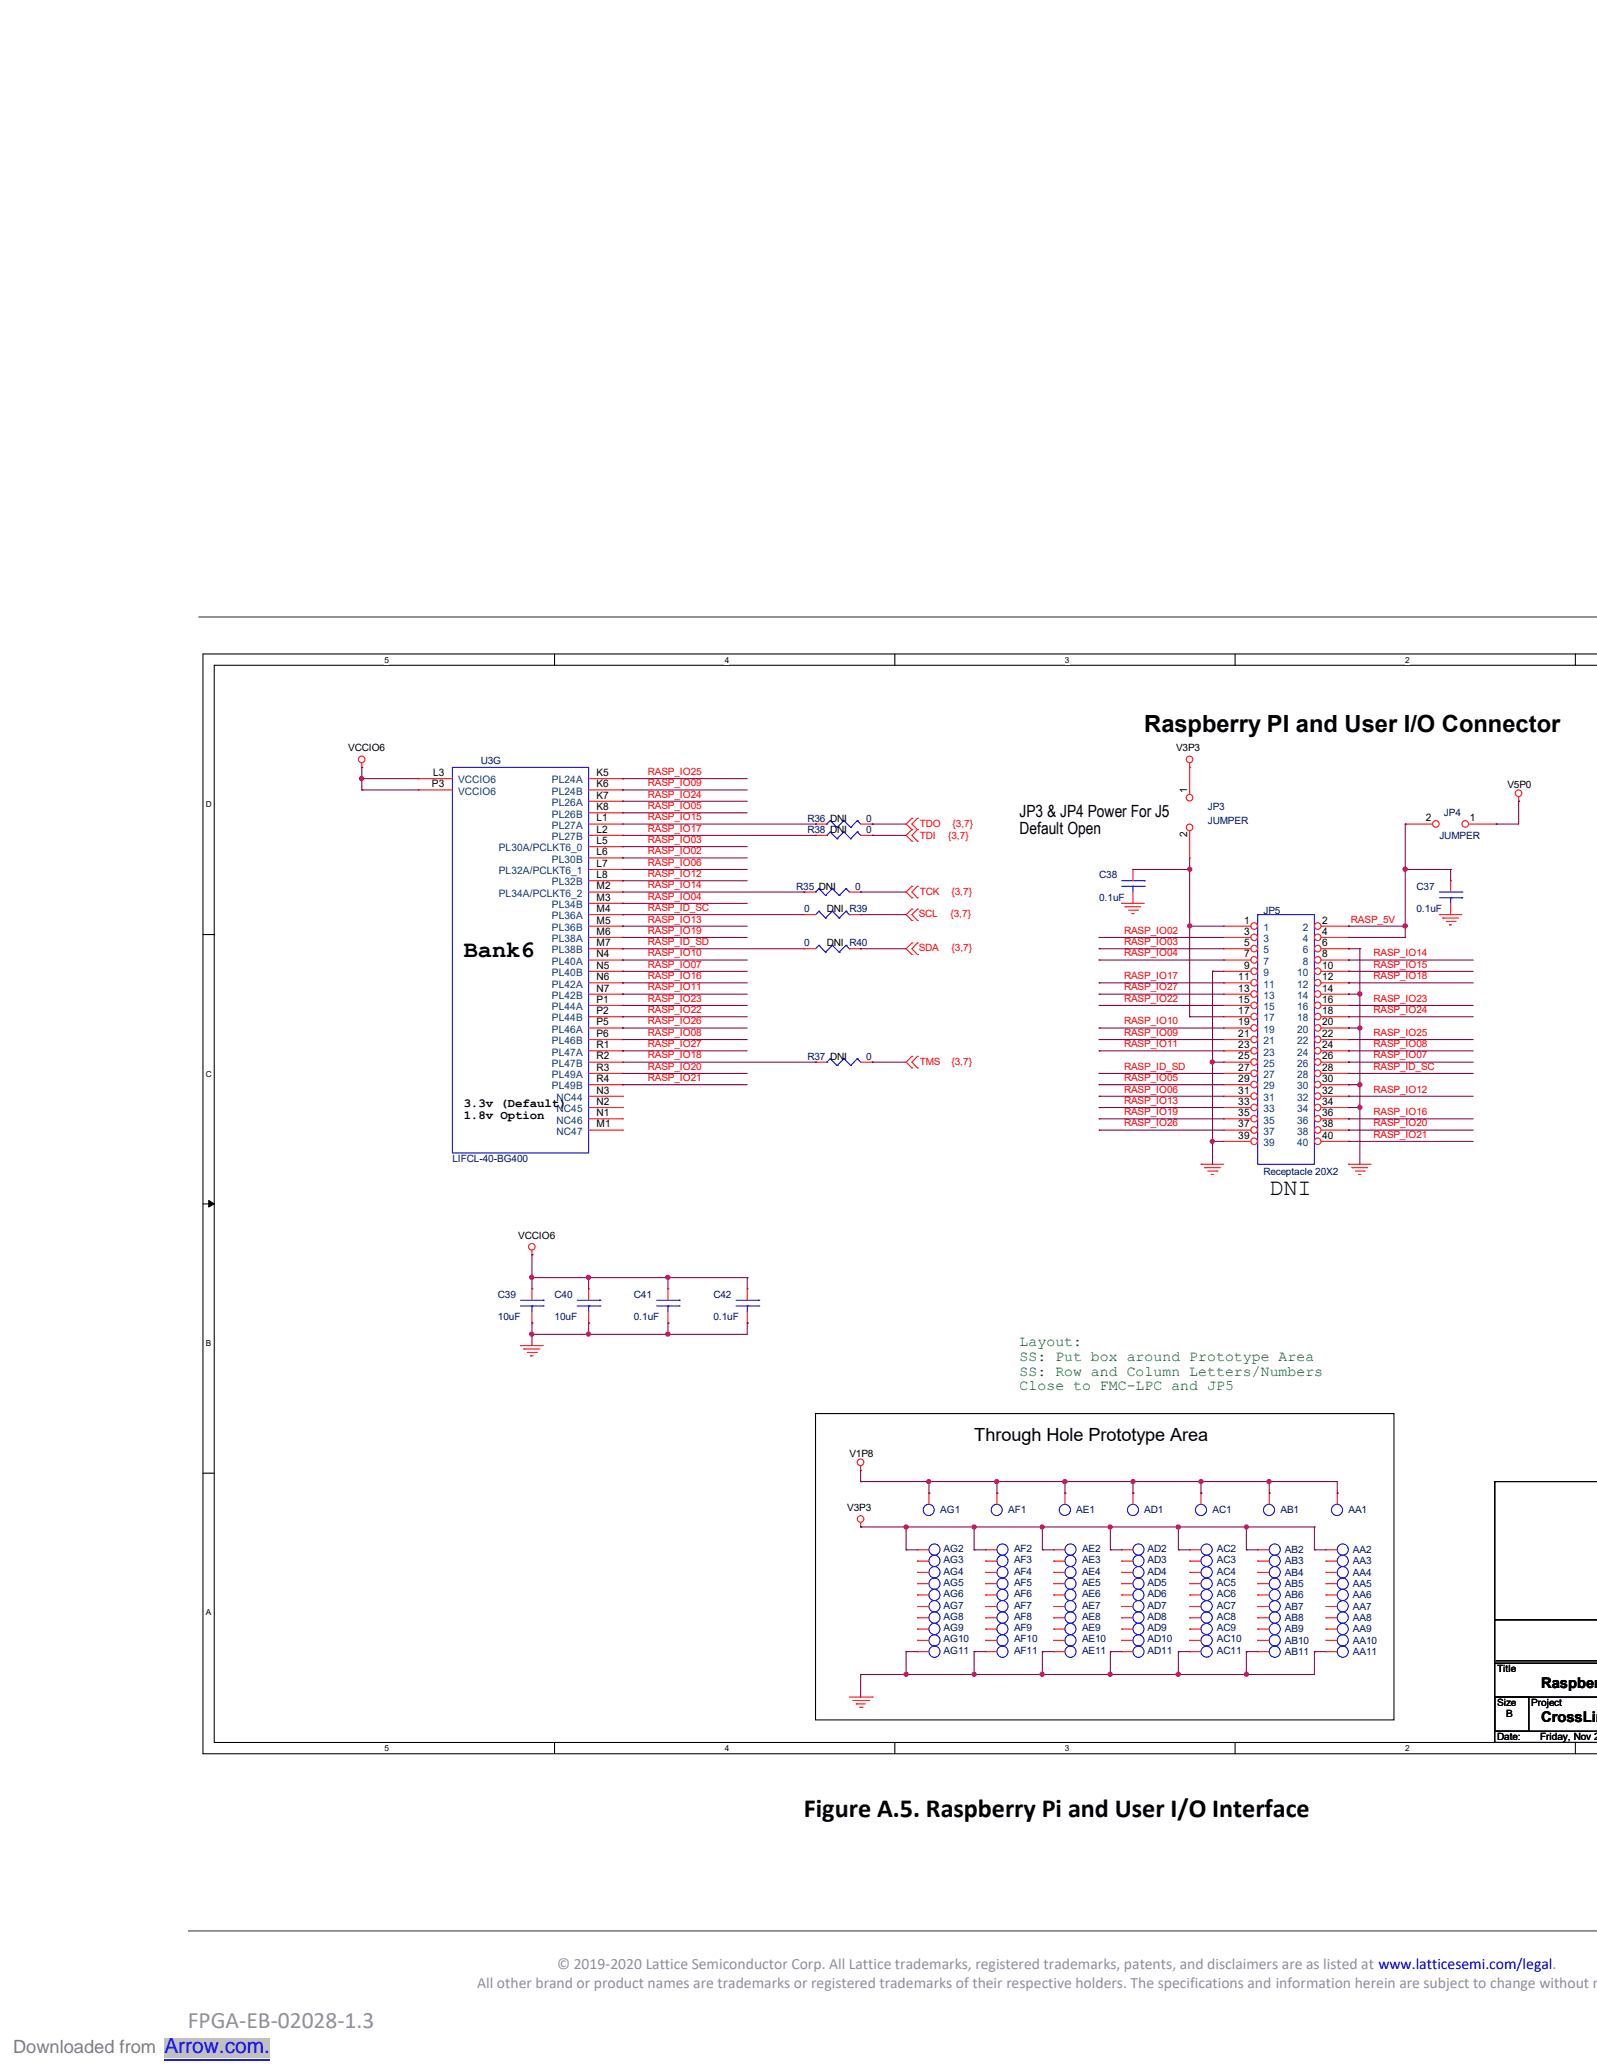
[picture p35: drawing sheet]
<svg xmlns="http://www.w3.org/2000/svg" width="216mm" height="279mm" viewBox="0 0 216 279" stroke-linecap="round" stroke-linejoin="round" font-family="sans-serif">
<defs><g id="words">
<text font-size="3.5" x="108.7" y="245.7">Figure A.5. Raspberry Pi and User I/O Interface</text>
<g font-size="3.2">
<text x="154.7" y="99.1">Raspberry PI and User I/O Connector</text>
<text x="62.7" y="129.5">Bank6</text>
<text x="171.6" y="161.6">DNI</text>
</g>
<text font-size="3.2" fill="#919195" x="25.4" y="274.2">FPGA-EB-02028-1.3</text>
<text font-size="2.8" fill="#00f" x="22.2" y="277.6">Arrow.com.</text>
<text font-size="2.5" x="131.7" y="194.9">Through Hole Prototype Area</text>
<text font-size="2.5" fill="#808080" x="1.8" y="277.6">Downloaded from</text>
<g font-size="2.3">
<text x="137.8" y="110.5">JP3 &amp; JP4 Power For J5</text>
<text x="137.8" y="112.8">Default Open</text>
</g>
<g font-size="2.1" fill="#919195">
<text x="64.5" y="268.9">All other brand or product names are trademarks or registered trademarks of their respective holders. The specifications and information herein are subject to change without no</text>
<text x="75.3" y="266.3">© 2019-2020 Lattice Semiconductor Corp. All Lattice trademarks, registered trademarks, patents, and disclaimers are as listed at www.latticesemi.com/legal.</text>
</g>
<g font-size="2" fill="#008000">
<text x="137.8" y="182.1">Layout:</text>
<text x="137.8" y="184">SS: Put box around Prototype Area</text>
<text x="137.8" y="186">SS: Row and Column Letters/Numbers</text>
<text x="137.8" y="188">Close to FMC-LPC and JP5</text>
</g>
<g font-size="2">
<text x="208.4" y="228.3">Raspberr</text>
<text x="208.4" y="232.9">CrossLin</text>
</g>
<g font-size="1.7">
<text x="62.7" y="149.6">3.3v (Default)</text>
<text x="62.7" y="151.3">1.8v Option</text>
</g>
<g font-size="1.4">
<text x="47.1" y="101.6">VCCIO6</text>
<text x="159" y="101.6">V3P3</text>
<text x="58.4" y="106.5">P3</text>
<text x="58.5" y="104.9">L3</text>
<text x="80.6" y="104.9">K5</text>
<text x="80.6" y="106.5">K6</text>
<text x="80.6" y="108">K7</text>
<text x="160.5" y="107.3" transform="rotate(-90 160.5 107.3)">1</text>
<text x="203.8" y="106.5">V5P0</text>
<text x="80.6" y="109.6">K8</text>
<text x="80.6" y="111.1">L1</text>
<text x="80.6" y="112.6">L2</text>
<text x="160.5" y="113.3" transform="rotate(-90 160.5 113.3)">2</text>
<text x="192.7" y="111.1">2</text>
<text x="198.7" y="111.1">1</text>
<text x="80.6" y="114.1">L5</text>
<text x="80.6" y="117.2">L7</text>
<text x="80.6" y="115.7">L6</text>
<text x="80.6" y="118.8">L8</text>
<text x="80.6" y="120.3">M2</text>
<text x="80.6" y="121.8">M3</text>
<text x="80.6" y="123.3">M4</text>
<text x="80.6" y="124.9">M5</text>
<text x="111.8" y="123.4">DNI R39</text>
<text x="168.2" y="124.9">1</text>
<text x="178.8" y="124.9">2</text>
<text x="80.6" y="126.4">M6</text>
<text x="80.6" y="127.9">M7</text>
<text x="80.6" y="129.5">N4</text>
<text x="80.6" y="131">N5</text>
<text x="111.8" y="128">DNI R40</text>
<text x="168.2" y="126.4">3</text>
<text x="168.2" y="127.9">5</text>
<text x="168.2" y="129.5">7</text>
<text x="168.2" y="131">9</text>
<text x="178.8" y="131">10</text>
<text x="178.8" y="126.4">4</text>
<text x="178.8" y="127.9">6</text>
<text x="178.8" y="129.5">8</text>
<text x="80.6" y="132.6">N6</text>
<text x="80.6" y="134.1">N7</text>
<text x="80.6" y="135.6">P1</text>
<text x="80.6" y="137.1">P2</text>
<text x="167.4" y="132.6">11</text>
<text x="167.4" y="134.1">13</text>
<text x="167.4" y="135.6">15</text>
<text x="167.4" y="137.1">17</text>
<text x="178.8" y="132.6">12</text>
<text x="178.8" y="134.1">14</text>
<text x="178.8" y="135.6">16</text>
<text x="178.8" y="137.1">18</text>
<text x="80.6" y="138.7">P5</text>
<text x="80.6" y="140.2">P6</text>
<text x="80.6" y="141.8">R1</text>
<text x="80.6" y="143.3">R2</text>
<text x="167.4" y="138.7">19</text>
<text x="167.4" y="140.2">21</text>
<text x="167.4" y="141.8">23</text>
<text x="167.4" y="143.3">25</text>
<text x="178.8" y="138.7">20</text>
<text x="178.8" y="140.2">22</text>
<text x="178.8" y="141.8">24</text>
<text x="178.8" y="143.3">26</text>
<text x="80.6" y="144.8">R3</text>
<text x="80.6" y="146.3">R4</text>
<text x="80.6" y="147.9">N3</text>
<text x="80.6" y="149.4">N2</text>
<text x="167.4" y="144.8">27</text>
<text x="167.4" y="146.3">29</text>
<text x="167.4" y="147.9">31</text>
<text x="167.4" y="149.4">33</text>
<text x="178.8" y="144.8">28</text>
<text x="178.8" y="146.3">30</text>
<text x="178.8" y="147.9">32</text>
<text x="178.8" y="149.4">34</text>
<text x="80.6" y="151">N1</text>
<text x="80.6" y="152.5">M1</text>
<text x="167.4" y="151">35</text>
<text x="167.4" y="152.5">37</text>
<text x="167.4" y="154">39</text>
<text x="178.8" y="151">36</text>
<text x="178.8" y="152.5">38</text>
<text x="178.8" y="154">40</text>
<text x="70.1" y="167.5">VCCIO6</text>
<text x="114.8" y="197">V1P8</text>
<text x="114.5" y="204.3">V3P3</text>
<text x="202.4" y="226.1">Title</text>
<text x="202.4" y="230.7">Size</text>
<text x="203.6" y="232.2">B</text>
<text x="207" y="230.7">Project</text>
<text x="202.4" y="235.3">Date:</text>
<text x="208.2" y="235.3">Friday, Nov 22</text>
</g>
<g font-size="1.4" fill="#004080">
<text x="61.9" y="105.9">VCCIO6</text>
<text x="61.9" y="107.5">VCCIO6</text>
<text x="74.6" y="105.9">PL24A</text>
<text x="74.6" y="107.5">PL24B</text>
<text x="74.6" y="109">PL26A</text>
<text x="74.6" y="110.6">PL26B</text>
<text x="74.6" y="112.1">PL27A</text>
<text x="74.6" y="113.6">PL27B</text>
<text x="67.4" y="115.1">PL30A/PCLKT6_0</text>
<text x="67.4" y="118.2">PL32A/PCLKT6_1</text>
<text x="74.6" y="116.7">PL30B</text>
<text x="74.6" y="119.8">PL32B</text>
<text x="67.4" y="121.3">PL34A/PCLKT6_2</text>
<text x="74.6" y="122.8">PL34B</text>
<text x="74.6" y="124.3">PL36A</text>
<text x="74.6" y="125.9">PL36B</text>
<text x="170.8" y="125.9">1</text>
<text x="176.1" y="125.9">2</text>
<text x="74.6" y="127.4">PL38A</text>
<text x="74.6" y="128.9">PL38B</text>
<text x="74.6" y="130.5">PL40A</text>
<text x="74.6" y="132">PL40B</text>
<text x="170.8" y="127.4">3</text>
<text x="170.8" y="128.9">5</text>
<text x="170.8" y="130.5">7</text>
<text x="170.8" y="132">9</text>
<text x="175.4" y="132">10</text>
<text x="176.1" y="127.4">4</text>
<text x="176.1" y="128.9">6</text>
<text x="176.1" y="130.5">8</text>
<text x="74.6" y="133.6">PL42A</text>
<text x="74.6" y="135.1">PL42B</text>
<text x="74.6" y="136.6">PL44A</text>
<text x="170.8" y="133.6">11</text>
<text x="170.8" y="135.1">13</text>
<text x="170.8" y="136.6">15</text>
<text x="175.4" y="133.6">12</text>
<text x="175.4" y="135.1">14</text>
<text x="175.4" y="136.6">16</text>
<text x="74.6" y="138.1">PL44B</text>
<text x="74.6" y="139.7">PL46A</text>
<text x="74.6" y="141.2">PL46B</text>
<text x="74.6" y="142.8">PL47A</text>
<text x="170.8" y="138.1">17</text>
<text x="170.8" y="139.7">19</text>
<text x="170.8" y="141.2">21</text>
<text x="170.8" y="142.8">23</text>
<text x="175.4" y="138.1">18</text>
<text x="175.4" y="139.7">20</text>
<text x="175.4" y="141.2">22</text>
<text x="175.4" y="142.8">24</text>
<text x="74.6" y="144.3">PL47B</text>
<text x="74.6" y="145.8">PL49A</text>
<text x="74.6" y="147.3">PL49B</text>
<text x="75.3" y="148.9">NC44</text>
<text x="170.8" y="144.3">25</text>
<text x="170.8" y="145.8">27</text>
<text x="170.8" y="147.3">29</text>
<text x="170.8" y="148.9">31</text>
<text x="175.4" y="144.3">26</text>
<text x="175.4" y="145.8">28</text>
<text x="175.4" y="147.3">30</text>
<text x="175.4" y="148.9">32</text>
<text x="75.3" y="150.4">NC45</text>
<text x="75.3" y="151.9">NC46</text>
<text x="75.3" y="153.5">NC47</text>
<text x="170.8" y="150.4">33</text>
<text x="170.8" y="151.9">35</text>
<text x="170.8" y="153.5">37</text>
<text x="170.8" y="155">39</text>
<text x="175.4" y="150.4">34</text>
<text x="175.4" y="151.9">36</text>
<text x="175.4" y="153.5">38</text>
<text x="175.4" y="155">40</text>
</g>
<g font-size="1.4" fill="#000080">
<text x="65" y="103.4">U3G</text>
<text x="109.2" y="111.1">R36 DNI</text>
<text x="109.2" y="112.7">R38 DNI</text>
<text x="117.1" y="111.1">0</text>
<text x="117.1" y="112.7">0</text>
<text x="163.3" y="109.6">JP3</text>
<text x="163.3" y="111.4">JUMPER</text>
<text x="194.6" y="113.4">JUMPER</text>
<text x="195.2" y="110.3">JP4</text>
<text x="148.6" y="118.8">C38</text>
<text x="107.6" y="120.3">R35 DNI</text>
<text x="108.7" y="123.4">0</text>
<text x="115.6" y="120.3">0</text>
<text x="148.6" y="121.9">0.1uF</text>
<text x="170.8" y="123.6">JP5</text>
<text x="191.5" y="120.3">C37</text>
<text x="191.5" y="123.4">0.1uF</text>
<text x="108.7" y="128">0</text>
<text x="109.2" y="143.3">R37 DNI</text>
<text x="117.1" y="143.3">0</text>
<text x="61.2" y="157.1">LIFCL-40-BG400</text>
<text x="170.8" y="158.9">Receptacle 20X2</text>
<text x="67.3" y="175.5">C39</text>
<text x="67.3" y="178.6">10uF</text>
<text x="75" y="175.5">C40</text>
<text x="75" y="178.6">10uF</text>
<text x="85.7" y="175.5">C41</text>
<text x="85.7" y="178.6">0.1uF</text>
<text x="96.4" y="175.5">C42</text>
<text x="96.4" y="178.6">0.1uF</text>
<text x="127.1" y="204.7">AG1</text>
<text x="127.6" y="209.9">AG2</text>
<text x="136.3" y="204.7">AF1</text>
<text x="137.1" y="209.9">AF2</text>
<text x="145.5" y="204.7">AE1</text>
<text x="146.3" y="209.9">AE2</text>
<text x="154.7" y="204.7">AD1</text>
<text x="155.2" y="209.9">AD2</text>
<text x="163.9" y="204.7">AC1</text>
<text x="164.5" y="209.9">AC2</text>
<text x="173.1" y="204.7">AB1</text>
<text x="182.3" y="204.7">AA1</text>
<text x="127.6" y="214.5">AG5</text>
<text x="127.6" y="216">AG6</text>
<text x="127.6" y="211.4">AG3</text>
<text x="127.6" y="212.9">AG4</text>
<text x="137.1" y="211.4">AF3</text>
<text x="137.1" y="212.9">AF4</text>
<text x="137.1" y="214.5">AF5</text>
<text x="137.1" y="216">AF6</text>
<text x="146.3" y="212.9">AE4</text>
<text x="146.3" y="211.4">AE3</text>
<text x="146.3" y="214.5">AE5</text>
<text x="146.3" y="216">AE6</text>
<text x="155.2" y="214.5">AD5</text>
<text x="155.2" y="212.9">AD4</text>
<text x="155.2" y="216">AD6</text>
<text x="155.2" y="211.4">AD3</text>
<text x="164.5" y="216">AC6</text>
<text x="164.5" y="211.4">AC3</text>
<text x="164.5" y="214.5">AC5</text>
<text x="164.5" y="212.9">AC4</text>
<text x="173.7" y="213.1">AB4</text>
<text x="173.7" y="214.6">AB5</text>
<text x="173.7" y="211.5">AB3</text>
<text x="173.7" y="210">AB2</text>
<text x="182.9" y="213.1">AA4</text>
<text x="182.9" y="210">AA2</text>
<text x="182.9" y="211.5">AA3</text>
<text x="182.9" y="214.6">AA5</text>
<text x="127.6" y="219.1">AG8</text>
<text x="127.6" y="220.6">AG9</text>
<text x="127.6" y="217.5">AG7</text>
<text x="137.1" y="220.6">AF9</text>
<text x="137.1" y="219.1">AF8</text>
<text x="137.1" y="217.5">AF7</text>
<text x="146.3" y="220.6">AE9</text>
<text x="146.3" y="219.1">AE8</text>
<text x="146.3" y="217.5">AE7</text>
<text x="155.2" y="217.5">AD7</text>
<text x="155.2" y="220.6">AD9</text>
<text x="155.2" y="219.1">AD8</text>
<text x="164.5" y="217.5">AC7</text>
<text x="164.5" y="219.1">AC8</text>
<text x="164.5" y="220.6">AC9</text>
<text x="173.7" y="217.7">AB7</text>
<text x="173.7" y="220.7">AB9</text>
<text x="173.7" y="216.2">AB6</text>
<text x="173.7" y="219.2">AB8</text>
<text x="182.9" y="217.7">AA7</text>
<text x="182.9" y="220.7">AA9</text>
<text x="182.9" y="216.2">AA6</text>
<text x="182.9" y="219.2">AA8</text>
<text x="127.6" y="222.1">AG10</text>
<text x="127.6" y="223.7">AG11</text>
<text x="137.1" y="222.1">AF10</text>
<text x="137.1" y="223.7">AF11</text>
<text x="146.3" y="222.1">AE10</text>
<text x="146.3" y="223.7">AE11</text>
<text x="155.2" y="223.7">AD11</text>
<text x="155.2" y="222.1">AD10</text>
<text x="164.5" y="222.1">AC10</text>
<text x="164.5" y="223.7">AC11</text>
<text x="173.7" y="223.8">AB11</text>
<text x="173.7" y="222.3">AB10</text>
<text x="182.9" y="223.8">AA11</text>
<text x="182.9" y="222.3">AA10</text>
</g>
<g font-size="1.4" fill="#f00">
<text x="87.6" y="104.8">RASP_IO25</text>
<text x="87.6" y="106.3">RASP_IO09</text>
<text x="87.6" y="107.9">RASP_IO24</text>
<text x="87.6" y="109.4">RASP_IO05</text>
<text x="87.6" y="110.9">RASP_IO15</text>
<text x="87.6" y="112.5">RASP_IO17</text>
<text x="124.3" y="111.9">TDO</text>
<text x="124.3" y="113.4">TDI</text>
<text x="128.2" y="113.4">{3,7}</text>
<text x="128.8" y="111.9">{3,7}</text>
<text x="87.6" y="114">RASP_IO03</text>
<text x="87.6" y="115.5">RASP_IO02</text>
<text x="87.6" y="117.1">RASP_IO06</text>
<text x="87.6" y="118.6">RASP_IO12</text>
<text x="87.6" y="120.1">RASP_IO14</text>
<text x="87.6" y="121.7">RASP_IO04</text>
<text x="87.6" y="123.2">RASP_ID_SC</text>
<text x="87.6" y="124.8">RASP_IO13</text>
<text x="124.2" y="124">SCL</text>
<text x="124.3" y="121.1">TCK</text>
<text x="128.5" y="124">{3,7}</text>
<text x="128.6" y="121.1">{3,7}</text>
<text x="182.6" y="124.8">RASP_5V</text>
<text x="87.6" y="126.3">RASP_IO19</text>
<text x="87.6" y="130.9">RASP_IO07</text>
<text x="87.6" y="127.8">RASP_ID_SD</text>
<text x="87.6" y="129.3">RASP_IO10</text>
<text x="124.2" y="128.6">SDA</text>
<text x="128.6" y="128.6">{3,7}</text>
<text x="152" y="129.3">RASP_IO04</text>
<text x="152" y="127.8">RASP_IO03</text>
<text x="152" y="126.3">RASP_IO02</text>
<text x="185.7" y="129.3">RASP_IO14</text>
<text x="185.7" y="130.9">RASP_IO15</text>
<text x="87.6" y="132.4">RASP_IO16</text>
<text x="87.6" y="134">RASP_IO11</text>
<text x="87.6" y="135.5">RASP_IO23</text>
<text x="87.6" y="137">RASP_IO22</text>
<text x="152" y="135.5">RASP_IO22</text>
<text x="152" y="134">RASP_IO27</text>
<text x="152" y="132.4">RASP_IO17</text>
<text x="185.7" y="135.5">RASP_IO23</text>
<text x="185.7" y="137">RASP_IO24</text>
<text x="185.7" y="132.4">RASP_IO18</text>
<text x="87.6" y="138.5">RASP_IO26</text>
<text x="87.6" y="140.1">RASP_IO08</text>
<text x="87.6" y="141.6">RASP_IO27</text>
<text x="87.6" y="143.1">RASP_IO18</text>
<text x="152" y="140.1">RASP_IO09</text>
<text x="152" y="138.5">RASP_IO10</text>
<text x="152" y="141.6">RASP_IO11</text>
<text x="185.7" y="140.1">RASP_IO25</text>
<text x="185.7" y="143.1">RASP_IO07</text>
<text x="185.7" y="141.6">RASP_IO08</text>
<text x="87.6" y="144.7">RASP_IO20</text>
<text x="87.6" y="146.2">RASP_IO21</text>
<text x="124.3" y="144.1">TMS</text>
<text x="128.6" y="144.1">{3,7}</text>
<text x="152" y="149.3">RASP_IO13</text>
<text x="152" y="146.2">RASP_IO05</text>
<text x="152" y="147.8">RASP_IO06</text>
<text x="152" y="144.7">RASP_ID_SD</text>
<text x="185.7" y="144.7">RASP_ID_SC</text>
<text x="185.7" y="147.8">RASP_IO12</text>
<text x="152" y="152.3">RASP_IO26</text>
<text x="152" y="150.8">RASP_IO19</text>
<text x="185.7" y="153.9">RASP_IO21</text>
<text x="185.7" y="152.3">RASP_IO20</text>
<text x="185.7" y="150.8">RASP_IO16</text>
</g>
<g font-size="1.1">
<text x="52" y="89.6">5</text>
<text x="98" y="89.6">4</text>
<text x="144" y="89.6">3</text>
<text x="190" y="89.6">2</text>
<text x="27.8" y="109.2">D</text>
<text x="27.8" y="145.6">C</text>
<text x="27.8" y="182">B</text>
<text x="27.8" y="218.4">A</text>
<text x="52" y="236.8">5</text>
<text x="98" y="236.8">4</text>
<text x="144" y="236.8">3</text>
<text x="190" y="236.8">2</text>
</g>
</g></defs>
<path d="M26.8 83.4h189.1M25.4 261.1h190.5" fill="none" stroke="#919195" stroke-width=".26"/>
<path d="M215.9 88.4h-188.5v148.8h188.5M215.9 90h-186.9v145.6h186.9" fill="none" stroke="#000" stroke-width=".14"/>
<g fill="#fff">
<path d="M52 88.6h.6v1.3h-.6z"/>
<path d="M52 235.8h.6v1.3h-.6z"/>
</g>
<path d="M75 88.4v1.6M75 235.6v1.6" fill="none" stroke="#000" stroke-width=".14"/>
<g fill="#fff">
<path d="M98 88.6h.6v1.3h-.6z"/>
<path d="M98 235.8h.6v1.3h-.6z"/>
</g>
<path d="M121 88.4v1.6M121 235.6v1.6" fill="none" stroke="#000" stroke-width=".14"/>
<g fill="#fff">
<path d="M144 88.6h.6v1.3h-.6z"/>
<path d="M144 235.8h.6v1.3h-.6z"/>
</g>
<path d="M167 88.4v1.6M167 235.6v1.6" fill="none" stroke="#000" stroke-width=".14"/>
<g fill="#fff">
<path d="M190 88.6h.6v1.3h-.6z"/>
<path d="M190 235.8h.6v1.3h-.6z"/>
</g>
<path d="M213 88.4v1.6M213 235.6v1.6" fill="none" stroke="#000" stroke-width=".14"/>
<g fill="#fff">
<path d="M27.8 108.2h.8v1.2h-.8z"/>
<path d="M27.8 144.6h.8v1.2h-.8z"/>
</g>
<path d="M27.4 126.4h1.6" fill="none" stroke="#000" stroke-width=".14"/>
<path d="M27.8 181h.7v1.3h-.7z" fill="#fff"/>
<path d="M27.4 162.8h1.6" fill="none" stroke="#000" stroke-width=".14"/>
<path d="M28.2 162.3l.8 .5-.8 .4z" fill="#000" stroke="#000" stroke-width=".14"/>
<path d="M27.8 217.4h.7v1.3h-.7z" fill="#fff"/>
<path d="M27.4 199.2h1.6M110.3 191.2h78.2v41.4h-78.2zM202.1 219.1h13.8M215.9 200.4h-13.8v35.2h13.8M202.1 234.1h13.8M202.1 224.9h13.8M202.1 229.5h13.8M202.1 229.5h4.6v4.6h-4.6zM202.3 224.6h13.6" fill="none" stroke="#000" stroke-width=".14"/>
<g fill="none" stroke="#f00" stroke-width=".14">
<path d="M48.9 103.8h.1M48.9 103.2v.6M56.6 105.3h4.6M56.6 106.8h4.6M56.6 105.3h.1M56.6 106.8h.1M79.6 111.4h4.6M79.6 105.3h4.6M79.6 106.8h4.6M79.6 108.4h4.6M79.6 109.9h4.6M79.6 113h4.6"/>
<path d="M79.6 114.5h4.6M79.6 116h4.6M79.6 117.6h4.6M79.6 119.1h4.6M84.2 105.3h.1M84.2 106.8h.1M84.2 108.4h.1M84.2 109.9h.1M84.2 111.4h.1M84.2 113h.1M84.2 114.5h.1M84.2 116h.1"/>
<path d="M84.2 117.6h.1M84.2 119.1h.1M110.3 111.4h.1M110.3 113h.1M110.3 111.4h1.5M110.3 113h1.5M116.4 111.4h1.5M116.4 113h1.5M117.9 111.4h.1M117.9 113h.1M123.3 119.9h.1M123.3 110.7h.1"/>
<path d="M123.3 112.2h.1M123.3 113.8h.1M123.3 119.9l-.8 .7 .8 .8M123.3 110.7l-.8 .7 .8 .8M123.3 112.2l-.8 .8 .8 .8M124 119.9l-.7 .7 .7 .8M124 110.7l-.7 .7 .7 .8M124 112.2l-.7 .8 .7 .8M124 119.9h.1M124 112.2h.1M124 110.7h.1M124 113.8h.1"/>
<path d="M160.8 103.8h.1M160.8 103.2v.6M196.1 119.1h.1M196.1 119.1v1.5M205.3 108.4h.1M205.3 107.8v.6M79.6 123.7h4.6M79.6 122.2h4.6M79.6 120.6h4.6M79.6 125.3h4.6M79.6 126.8h4.6M79.6 128.3h4.6"/>
<path d="M79.6 129.8h4.6M79.6 131.4h4.6M79.6 132.9h4.6M79.6 134.4h4.6M79.6 136h4.6M79.6 137.5h4.6M79.6 139h4.6M84.2 120.6h.1M84.2 122.2h.1M84.2 123.7h.1M84.2 125.3h.1M84.2 126.8h.1"/>
<path d="M84.2 128.3h.1M84.2 129.8h.1M84.2 131.4h.1M84.2 132.9h.1M84.2 134.4h.1M84.2 136h.1M84.2 137.5h.1M84.2 139h.1M108.7 120.6h1.6M108.7 120.6h.1M114.8 120.6h1.6M116.4 120.6h.1"/>
<path d="M123.3 124.5h.1M123.3 122.9h.1M123.3 129.1h.1M123.3 127.5h.1M123.3 121.4h.1M123.3 122.9l-.8 .8 .8 .8M123.3 127.5l-.8 .8 .8 .8M124 122.9l-.7 .8 .7 .8M124 127.5l-.7 .8 .7 .8M124 122.9h.1M124 124.5h.1M124 127.5h.1"/>
<path d="M124 129.1h.1M124 121.4h.1M151.6 122.2h3.1M151.6 122.2h.1M152.1 122.6h2.1M152.1 122.6h.1M152.6 123.1h1.2M153 123.5h.3M153 123.5h.1M153.8 123.1h.1M194.6 123.7h3M194.6 123.7h.1"/>
<path d="M195.1 124.2h.1M195.1 124.2h2.1M195.5 124.6h1.2M195.9 125.1h.4M195.9 125.1h.1M196.1 123.7h.1M196.1 122.2v1.5M196.7 124.6h.1M79.6 140.6h4.6M79.6 142.1h4.6M79.6 143.6h4.6M79.6 145.2h4.6"/>
<path d="M79.6 146.7h4.6M79.6 148.3h4.6M79.6 149.8h4.6M79.6 151.3h4.6M79.6 152.8h4.6M84.2 140.6h.1M84.2 142.1h.1M84.2 143.6h.1M84.2 145.2h.1M84.2 146.7h.1M84.2 148.3h.1M84.2 149.8h.1"/>
<path d="M84.2 151.3h.1M84.2 152.8h.1M123.3 142.9h.1M123.3 144.4h.1M123.3 142.9l-.8 .7 .8 .8M124 142.9l-.7 .7 .7 .8M124 144.4h.1M124 142.9h.1M162.4 157.4h3M162.4 157.4h.1M162.8 157.9h2.2M162.8 157.9h.1"/>
<path d="M163.3 158.4h1.2M163.7 158.8h.4M163.7 158.8h.1M164.5 158.4h.1M182.3 157.4h3.1M182.3 157.4h.1M182.8 157.9h2.1M182.8 157.9h.1M183.2 158.4h1.2M183.7 158.8h.3M183.7 158.8h.1M184.4 158.4h.1"/>
<path d="M71.9 169.7h.1M71.9 174.3h.1M71.9 178.9h.1M71.9 169.1v.6M71.9 174.3v1.5M71.9 177.4v1.5M90.3 174.3h.1M90.3 178.9h.1M90.3 174.3v1.5M90.3 177.4v1.5M70.4 182h3M70.4 182h.1"/>
<path d="M70.8 182.4h2.2M70.8 182.4h.1M71.3 182.9h1.2M71.7 183.4h.4M71.7 183.4h.1M72.5 182.9h.1M116.4 198.8h.1M116.4 198.2v.6M116.4 206.5h.1M116.4 205.9v.6M124 211.1h1.6M124 209.6h1.6"/>
<path d="M124 214.2h1.6M124 215.7h1.6M124 218.8h1.6M124 214.2h.1M124 215.7h.1M124 218.8h.1M124 209.6h.1M124 211.1h.1M125.6 201.9h.1M125.6 201.9v1.6M133.3 211.1h1.5M133.3 211.1h.1"/>
<path d="M134.8 201.9h.1M134.8 201.9v1.6M142.4 212.6h.1M142.4 218.8h.1M142.4 211.1h.1M142.4 211.1h1.6M142.4 212.6h1.6M142.4 218.8h1.6M151.6 209.6h.1M151.6 214.2h.1M151.6 217.3h.1M151.6 209.6h1.6"/>
<path d="M151.6 214.2h1.6M151.6 217.3h1.6M160.8 215.7h.1M160.8 217.3h.1M160.8 218.8h.1M160.8 217.3h1.6M160.8 215.7h1.6M160.8 218.8h1.6M162.4 201.9h.1M162.4 201.9v1.6M170 211.1h1.6M170 212.6h1.6"/>
<path d="M170 214.2h1.6M170 217.3h1.6M170 212.6h.1M170 214.2h.1M170 217.3h.1M170 211.1h.1M179.3 217.3h1.5M179.3 217.3h.1M180.8 201.9h.1M180.8 201.9v1.6M114.8 229.5h3.1M115.3 230h2.2"/>
<path d="M115.8 230.4h1.2M115.8 230.4h.1M116.2 230.9h.3M116.5 230.9h.1M117.5 230h.1M117.9 229.5h.1M124 220.3h1.6M124 221.8h1.6M124 221.8h.1M124 220.3h.1M133.3 220.3h1.5M133.3 221.8h1.5"/>
<path d="M133.3 223.4h1.5M133.3 221.8h.1M133.3 220.3h.1M133.3 223.4h.1M142.4 220.3h.1M142.4 220.3h1.6M151.6 220.3h.1M151.6 220.3h1.6M160.8 221.8h.1M160.8 221.8h1.6M179.3 220.3h1.5M179.3 220.3h.1"/>
<circle cx="48.9" cy="102.7" r=".44"/>
<circle cx="160.8" cy="102.7" r=".44"/>
<circle cx="205.3" cy="107.3" r=".44"/>
<circle cx="71.9" cy="168.6" r=".44"/>
<circle cx="116.3" cy="197.8" r=".44"/>
<circle cx="116.3" cy="205.4" r=".44"/>
</g>
<g fill="none" stroke="#00f" stroke-width=".14">
<path d="M61.2 103.8h18.4v52.1h-18.4zM111.8 111.4h.1M111.8 113h.1M112.2 111l1 .9M112.2 112.5l1 .9M112.2 111h.1M112.2 112.5h.1M112.2 111l-.4 .4M112.2 112.5l-.4 .5M113.2 111.9h.1M113.2 113.4h.1M114.1 111h.1"/>
<path d="M114.1 112.5h.1M114.1 111l-.9 .9M114.1 112.5l-.9 .9M114.1 111l.9 .9M114.1 112.5l.9 .9M115 111.9h.1M115 113.4h.1M115.9 111h.1M115.9 112.5h.1M115.9 111l-.9 .9M115.9 112.5l-.9 .9M115.9 111l.5 .4"/>
<path d="M115.9 112.5l.5 .5M110.3 120.6h.1M110.7 120.2h.1M110.7 120.2l-.4 .4M110.7 120.2l.9 .9M111.6 121.1h.1M112.5 120.2l-.9 .9M112.5 120.2l.9 .9M112.5 120.2h.1M113.4 121.1h.1M114.4 120.2l.4 .4M114.4 120.2h.1"/>
<path d="M114.4 120.2l-1 .9M194.6 120.6h3M194.6 121.4h3M196.1 121.4h.1M196.1 121.4v.8M197.6 120.6h.1M197.6 121.4h.1M70.4 175.8h3M70.4 176.6h3M71.9 176.6h.1M71.9 176.6v.8M73.4 175.8h.1"/>
<path d="M73.4 176.6h.1M88.8 175.8h3M88.8 176.6h3M90.3 176.6h.1M90.3 176.6v.8M91.8 175.8h.1M91.8 176.6h.1"/>
<circle cx="125.5" cy="204.2" r=".75"/>
<circle cx="126.3" cy="211.1" r=".75"/>
<circle cx="126.3" cy="218.7" r=".75"/>
<circle cx="126.3" cy="214.2" r=".75"/>
<circle cx="126.3" cy="209.6" r=".75"/>
<circle cx="126.3" cy="215.7" r=".75"/>
<circle cx="134.7" cy="204.2" r=".75"/>
<circle cx="135.5" cy="211.1" r=".75"/>
<circle cx="144.7" cy="212.6" r=".75"/>
<circle cx="144.7" cy="218.7" r=".75"/>
<circle cx="144.7" cy="211.1" r=".75"/>
<circle cx="153.9" cy="209.6" r=".75"/>
<circle cx="153.9" cy="214.2" r=".75"/>
<circle cx="153.9" cy="217.2" r=".75"/>
<circle cx="162.4" cy="204.2" r=".75"/>
<circle cx="163.1" cy="217.2" r=".76"/>
<circle cx="163.1" cy="215.7" r=".76"/>
<circle cx="163.1" cy="218.8" r=".76"/>
<circle cx="172.3" cy="214.2" r=".75"/>
<circle cx="172.3" cy="217.2" r=".75"/>
<circle cx="172.3" cy="211.1" r=".75"/>
<circle cx="172.3" cy="212.6" r=".75"/>
<circle cx="180.7" cy="204.2" r=".75"/>
<circle cx="181.5" cy="217.2" r=".75"/>
<circle cx="126.3" cy="221.8" r=".75"/>
<circle cx="126.3" cy="220.3" r=".75"/>
<circle cx="135.5" cy="220.3" r=".75"/>
<circle cx="135.5" cy="221.8" r=".75"/>
<circle cx="135.5" cy="223.4" r=".75"/>
<circle cx="144.7" cy="220.3" r=".75"/>
<circle cx="153.9" cy="220.3" r=".75"/>
<circle cx="163.1" cy="221.8" r=".76"/>
<circle cx="181.5" cy="220.3" r=".75"/>
</g>
<circle cx="198.1" cy="111.4" r=".44" fill="#fff" stroke="#f00" stroke-width=".14"/>
<path d="M198.6 111.4h3.7M202.3 111.4h.1" fill="none" stroke="#f00" stroke-width=".14"/>
<circle cx="194.1" cy="111.4" r=".44" fill="#fff" stroke="#f00" stroke-width=".14"/>
<g fill="none" stroke="#f00" stroke-width=".14">
<path d="M190 111.4h.1M190 111.4h3.7M124 212.6h1.6M124 212.6h.1M142.4 217.3h.1M142.4 217.3h1.6M151.6 212.6h.1M151.6 215.7h.1M151.6 212.6h1.6M151.6 215.7h1.6M179.3 212.6h1.5M179.3 215.7h1.5"/>
<path d="M179.3 212.6h.1M179.3 215.7h.1M170 220.3h1.6M170 223.4h1.6M170 220.3h.1M170 223.4h.1"/>
</g>
<g fill="none" stroke="#00f" stroke-width=".14">
<circle cx="126.3" cy="212.6" r=".75"/>
<circle cx="144.7" cy="217.2" r=".75"/>
<circle cx="153.9" cy="212.6" r=".75"/>
<circle cx="153.9" cy="215.7" r=".75"/>
<circle cx="181.5" cy="212.6" r=".75"/>
<circle cx="181.5" cy="215.7" r=".75"/>
<circle cx="172.3" cy="220.3" r=".75"/>
<circle cx="172.3" cy="223.4" r=".75"/>
</g>
<circle cx="160.8" cy="107.9" r=".44" fill="#fff" stroke="#f00" stroke-width=".14"/>
<path d="M160.8 103.8h.1M160.8 103.8v3.6" fill="none" stroke="#f00" stroke-width=".14"/>
<circle cx="160.8" cy="111.9" r=".44" fill="#fff" stroke="#f00" stroke-width=".14"/>
<path d="M153.2 117.6h.1M153.2 117.6v1.5M160.8 116h.1M160.8 112.4v3.6M153.2 122.2h.1M153.2 120.6v1.6" fill="none" stroke="#f00" stroke-width=".14"/>
<path d="M151.6 119.1h3.1M151.6 119.9h3.1M153.2 119.9h.1M153.2 119.9v.7M154.7 119.1h.1M154.7 119.9h.1M170 123.7h7.7v33.7h-7.7z" fill="none" stroke="#00f" stroke-width=".14"/>
<circle cx="169.5" cy="125.2" r=".44" fill="#fff" stroke="#f00" stroke-width=".14"/>
<path d="M165.4 125.3h3.7M165.4 125.3h.1" fill="none" stroke="#f00" stroke-width=".14"/>
<circle cx="178.1" cy="125.2" r=".44" fill="#fff" stroke="#f00" stroke-width=".14"/>
<path d="M178.6 125.3h3.7M182.3 125.3h.1" fill="none" stroke="#f00" stroke-width=".14"/>
<circle cx="169.5" cy="126.8" r=".44" fill="#fff" stroke="#f00" stroke-width=".14"/>
<path d="M165.4 126.8h3.7M165.4 126.8h.1" fill="none" stroke="#f00" stroke-width=".14"/>
<circle cx="178.1" cy="126.8" r=".44" fill="#fff" stroke="#f00" stroke-width=".14"/>
<path d="M178.6 126.8h3.7M182.3 126.8h.1" fill="none" stroke="#f00" stroke-width=".14"/>
<circle cx="169.5" cy="128.3" r=".44" fill="#fff" stroke="#f00" stroke-width=".14"/>
<path d="M165.4 128.3h3.7M165.4 128.3h.1" fill="none" stroke="#f00" stroke-width=".14"/>
<circle cx="178.1" cy="128.3" r=".44" fill="#fff" stroke="#f00" stroke-width=".14"/>
<path d="M178.6 128.3h3.7M182.3 128.3h.1" fill="none" stroke="#f00" stroke-width=".14"/>
<circle cx="169.5" cy="129.8" r=".44" fill="#fff" stroke="#f00" stroke-width=".14"/>
<path d="M165.4 129.8h3.7M165.4 129.8h.1" fill="none" stroke="#f00" stroke-width=".14"/>
<circle cx="178.1" cy="129.8" r=".44" fill="#fff" stroke="#f00" stroke-width=".14"/>
<path d="M178.6 129.8h3.7M182.3 129.8h.1" fill="none" stroke="#f00" stroke-width=".14"/>
<circle cx="169.5" cy="131.3" r=".44" fill="#fff" stroke="#f00" stroke-width=".14"/>
<path d="M165.4 131.4h3.7M165.4 131.4h.1" fill="none" stroke="#f00" stroke-width=".14"/>
<circle cx="178.1" cy="131.3" r=".44" fill="#fff" stroke="#f00" stroke-width=".14"/>
<path d="M178.6 131.4h3.7M182.3 131.4h.1" fill="none" stroke="#f00" stroke-width=".14"/>
<circle cx="169.5" cy="132.9" r=".44" fill="#fff" stroke="#f00" stroke-width=".14"/>
<path d="M165.4 132.9h3.7M165.4 132.9h.1" fill="none" stroke="#f00" stroke-width=".14"/>
<circle cx="169.5" cy="134.4" r=".44" fill="#fff" stroke="#f00" stroke-width=".14"/>
<path d="M165.4 134.4h3.7M165.4 134.4h.1" fill="none" stroke="#f00" stroke-width=".14"/>
<circle cx="169.5" cy="136" r=".44" fill="#fff" stroke="#f00" stroke-width=".14"/>
<path d="M165.4 136h3.7M165.4 136h.1" fill="none" stroke="#f00" stroke-width=".14"/>
<circle cx="169.5" cy="137.5" r=".44" fill="#fff" stroke="#f00" stroke-width=".14"/>
<path d="M165.4 137.5h3.7M165.4 137.5h.1" fill="none" stroke="#f00" stroke-width=".14"/>
<circle cx="169.5" cy="139" r=".44" fill="#fff" stroke="#f00" stroke-width=".14"/>
<path d="M165.4 139h3.7M165.4 139h.1" fill="none" stroke="#f00" stroke-width=".14"/>
<circle cx="169.5" cy="140.6" r=".44" fill="#fff" stroke="#f00" stroke-width=".14"/>
<path d="M165.4 140.6h3.7M165.4 140.6h.1" fill="none" stroke="#f00" stroke-width=".14"/>
<circle cx="169.5" cy="142.1" r=".44" fill="#fff" stroke="#f00" stroke-width=".14"/>
<path d="M165.4 142.1h3.7M165.4 142.1h.1" fill="none" stroke="#f00" stroke-width=".14"/>
<circle cx="169.5" cy="143.6" r=".44" fill="#fff" stroke="#f00" stroke-width=".14"/>
<path d="M165.4 143.6h3.7M165.4 143.6h.1" fill="none" stroke="#f00" stroke-width=".14"/>
<circle cx="169.5" cy="145.1" r=".44" fill="#fff" stroke="#f00" stroke-width=".14"/>
<path d="M165.4 145.2h3.7M165.4 145.2h.1" fill="none" stroke="#f00" stroke-width=".14"/>
<circle cx="169.5" cy="146.7" r=".44" fill="#fff" stroke="#f00" stroke-width=".14"/>
<path d="M165.4 146.7h3.7M165.4 146.7h.1" fill="none" stroke="#f00" stroke-width=".14"/>
<circle cx="169.5" cy="148.2" r=".44" fill="#fff" stroke="#f00" stroke-width=".14"/>
<path d="M165.4 148.3h3.7M165.4 148.3h.1" fill="none" stroke="#f00" stroke-width=".14"/>
<circle cx="169.5" cy="149.8" r=".44" fill="#fff" stroke="#f00" stroke-width=".14"/>
<path d="M165.4 149.8h3.7M165.4 149.8h.1" fill="none" stroke="#f00" stroke-width=".14"/>
<circle cx="169.5" cy="151.3" r=".44" fill="#fff" stroke="#f00" stroke-width=".14"/>
<path d="M165.4 151.3h3.7M165.4 151.3h.1" fill="none" stroke="#f00" stroke-width=".14"/>
<circle cx="169.5" cy="152.8" r=".44" fill="#fff" stroke="#f00" stroke-width=".14"/>
<path d="M165.4 152.8h3.7M165.4 152.8h.1" fill="none" stroke="#f00" stroke-width=".14"/>
<circle cx="169.5" cy="154.3" r=".44" fill="#fff" stroke="#f00" stroke-width=".14"/>
<path d="M165.4 154.4h3.7M165.4 154.4h.1" fill="none" stroke="#f00" stroke-width=".14"/>
<circle cx="178.1" cy="132.9" r=".44" fill="#fff" stroke="#f00" stroke-width=".14"/>
<path d="M178.6 132.9h3.7M182.3 132.9h.1" fill="none" stroke="#f00" stroke-width=".14"/>
<circle cx="178.1" cy="134.4" r=".44" fill="#fff" stroke="#f00" stroke-width=".14"/>
<path d="M178.6 134.4h3.7M182.3 134.4h.1" fill="none" stroke="#f00" stroke-width=".14"/>
<circle cx="178.1" cy="136" r=".44" fill="#fff" stroke="#f00" stroke-width=".14"/>
<path d="M178.6 136h3.7M182.3 136h.1" fill="none" stroke="#f00" stroke-width=".14"/>
<circle cx="178.1" cy="137.5" r=".44" fill="#fff" stroke="#f00" stroke-width=".14"/>
<path d="M178.6 137.5h3.7M182.3 137.5h.1" fill="none" stroke="#f00" stroke-width=".14"/>
<circle cx="178.1" cy="139" r=".44" fill="#fff" stroke="#f00" stroke-width=".14"/>
<path d="M178.6 139h3.7M182.3 139h.1" fill="none" stroke="#f00" stroke-width=".14"/>
<circle cx="178.1" cy="140.6" r=".44" fill="#fff" stroke="#f00" stroke-width=".14"/>
<path d="M178.6 140.6h3.7M182.3 140.6h.1" fill="none" stroke="#f00" stroke-width=".14"/>
<circle cx="178.1" cy="142.1" r=".44" fill="#fff" stroke="#f00" stroke-width=".14"/>
<path d="M178.6 142.1h3.7M182.3 142.1h.1" fill="none" stroke="#f00" stroke-width=".14"/>
<circle cx="178.1" cy="143.6" r=".44" fill="#fff" stroke="#f00" stroke-width=".14"/>
<path d="M178.6 143.6h3.7M182.3 143.6h.1" fill="none" stroke="#f00" stroke-width=".14"/>
<circle cx="178.1" cy="145.1" r=".44" fill="#fff" stroke="#f00" stroke-width=".14"/>
<path d="M178.6 145.2h3.7M182.3 145.2h.1" fill="none" stroke="#f00" stroke-width=".14"/>
<circle cx="178.1" cy="146.7" r=".44" fill="#fff" stroke="#f00" stroke-width=".14"/>
<path d="M178.6 146.7h3.7M182.3 146.7h.1" fill="none" stroke="#f00" stroke-width=".14"/>
<circle cx="178.1" cy="148.2" r=".44" fill="#fff" stroke="#f00" stroke-width=".14"/>
<path d="M178.6 148.3h3.7M182.3 148.3h.1" fill="none" stroke="#f00" stroke-width=".14"/>
<circle cx="178.1" cy="149.8" r=".44" fill="#fff" stroke="#f00" stroke-width=".14"/>
<path d="M178.6 149.8h3.7M182.3 149.8h.1" fill="none" stroke="#f00" stroke-width=".14"/>
<circle cx="178.1" cy="151.3" r=".44" fill="#fff" stroke="#f00" stroke-width=".14"/>
<path d="M178.6 151.3h3.7M182.3 151.3h.1" fill="none" stroke="#f00" stroke-width=".14"/>
<circle cx="178.1" cy="152.8" r=".44" fill="#fff" stroke="#f00" stroke-width=".14"/>
<path d="M178.6 152.8h3.7M182.3 152.8h.1" fill="none" stroke="#f00" stroke-width=".14"/>
<circle cx="178.1" cy="154.3" r=".44" fill="#fff" stroke="#f00" stroke-width=".14"/>
<g fill="none" stroke="#f00" stroke-width=".14">
<path d="M108.7 123.7h1.6M108.7 128.3h1.6M108.7 123.7h.1M108.7 128.3h.1M114.8 123.7h1.6M114.8 128.3h1.6M116.4 123.7h.1M116.4 128.3h.1M110.3 143.6h.1M110.3 143.6h1.5M116.4 143.6h1.5M117.9 143.6h.1"/>
<path d="M178.6 154.4h3.7M182.3 154.4h.1M79.6 174.3h.1M79.6 178.9h.1M79.6 174.3v1.5M79.6 177.4v1.5M101 174.3h.1M101 178.9h.1M101 174.3v1.5M101 177.4v1.5M124 217.3h1.6M124 217.3h.1"/>
<path d="M133.3 209.6h1.5M133.3 218.8h1.5M133.3 217.3h1.5M133.3 214.2h1.5M133.3 212.6h1.5M133.3 215.7h1.5M133.3 218.8h.1M133.3 212.6h.1M133.3 214.2h.1M133.3 217.3h.1M133.3 209.6h.1M133.3 215.7h.1"/>
<path d="M142.4 214.2h.1M142.4 215.7h.1M142.4 209.6h.1M142.4 209.6h1.6M142.4 214.2h1.6M142.4 215.7h1.6M144 201.9h.1M144 201.9v1.6M151.6 218.8h.1M151.6 211.1h.1M151.6 218.8h1.6M151.6 211.1h1.6"/>
<path d="M153.2 201.9h.1M153.2 201.9v1.6M160.8 211.1h.1M160.8 214.2h.1M160.8 209.6h.1M160.8 212.6h.1M160.8 209.6h1.6M160.8 211.1h1.6M160.8 214.2h1.6M160.8 212.6h1.6M170 209.6h1.6M170 218.8h1.6"/>
<path d="M170 215.7h1.6M170 209.6h.1M170 215.7h.1M170 218.8h.1M171.6 201.9h.1M171.6 201.9v1.6M179.3 209.6h1.5M179.3 218.8h1.5M179.3 211.1h1.5M179.3 214.2h1.5M179.3 209.6h.1M179.3 211.1h.1"/>
<path d="M179.3 214.2h.1M179.3 218.8h.1M124 223.4h1.6M124 223.4h.1M142.4 221.8h.1M142.4 223.4h.1M142.4 223.4h1.6M142.4 221.8h1.6M151.6 223.4h.1M151.6 221.8h.1M151.6 223.4h1.6M151.6 221.8h1.6"/>
<path d="M160.8 223.4h.1M160.8 220.3h.1M160.8 223.4h1.6M160.8 220.3h1.6M170 221.8h1.6M170 221.8h.1M179.3 223.4h1.5M179.3 221.8h1.5M179.3 223.4h.1M179.3 221.8h.1"/>
</g>
<g fill="none" stroke="#00f" stroke-width=".14">
<path d="M110.7 123.2l-.4 .5M110.7 127.8l-.4 .5M110.7 123.2h.1M110.7 127.8h.1M110.7 123.2l.9 1M110.7 127.8l.9 1M111.6 124.2h.1M111.6 128.8h.1M112.5 123.2l-.9 1M112.5 127.8l-.9 1M112.5 123.2h.1M112.5 127.8h.1"/>
<path d="M112.5 123.2l.9 1M112.5 127.8l.9 1M113.4 124.2h.1M113.4 128.8h.1M114.4 123.2h.1M114.4 127.8h.1M114.4 123.2l.4 .5M114.4 127.8l.4 .5M114.4 123.2l-1 1M114.4 127.8l-1 1M114.8 123.7h.1M114.8 128.3h.1"/>
<path d="M111.8 143.6h.1M112.2 143.2l1 .9M112.2 143.2h.1M112.2 143.2l-.4 .4M113.2 144.1h.1M114.1 143.2h.1M114.1 143.2l-.9 .9M114.1 143.2l.9 .9M115 144.1h.1M115.9 143.2h.1M115.9 143.2l-.9 .9M115.9 143.2l.5 .4"/>
<path d="M78 175.8h3.1M78 176.6h3.1M79.6 176.6h.1M79.6 176.6v.8M81.1 175.8h.1M81.1 176.6h.1M99.5 175.8h3.1M99.5 176.6h3.1M101 176.6h.1M101 176.6v.8M102.6 175.8h.1M102.6 176.6h.1"/>
<circle cx="126.3" cy="217.2" r=".75"/>
<circle cx="135.5" cy="217.2" r=".75"/>
<circle cx="135.5" cy="218.7" r=".75"/>
<circle cx="135.5" cy="212.6" r=".75"/>
<circle cx="135.5" cy="214.2" r=".75"/>
<circle cx="135.5" cy="209.6" r=".75"/>
<circle cx="135.5" cy="215.7" r=".75"/>
<circle cx="144" cy="204.2" r=".76"/>
<circle cx="144.7" cy="215.7" r=".75"/>
<circle cx="144.7" cy="214.2" r=".75"/>
<circle cx="144.7" cy="209.6" r=".75"/>
<circle cx="153.2" cy="204.2" r=".75"/>
<circle cx="153.9" cy="218.7" r=".75"/>
<circle cx="153.9" cy="211.1" r=".75"/>
<circle cx="163.1" cy="214.2" r=".76"/>
<circle cx="163.1" cy="212.6" r=".76"/>
<circle cx="163.1" cy="211.1" r=".76"/>
<circle cx="163.1" cy="209.6" r=".76"/>
<circle cx="171.5" cy="204.2" r=".75"/>
<circle cx="172.3" cy="209.6" r=".75"/>
<circle cx="172.3" cy="218.7" r=".75"/>
<circle cx="172.3" cy="215.7" r=".75"/>
<circle cx="181.5" cy="211.1" r=".75"/>
<circle cx="181.5" cy="209.6" r=".75"/>
<circle cx="181.5" cy="214.2" r=".75"/>
<circle cx="181.5" cy="218.7" r=".75"/>
<circle cx="126.3" cy="223.4" r=".75"/>
<circle cx="144.7" cy="223.4" r=".75"/>
<circle cx="144.7" cy="221.8" r=".75"/>
<circle cx="153.9" cy="223.4" r=".75"/>
<circle cx="153.9" cy="221.8" r=".75"/>
<circle cx="163.1" cy="220.3" r=".76"/>
<circle cx="163.1" cy="223.4" r=".76"/>
<circle cx="172.3" cy="221.8" r=".75"/>
<circle cx="181.5" cy="221.8" r=".75"/>
<circle cx="181.5" cy="223.4" r=".75"/>
</g>
<g fill="none" stroke="#800040" stroke-width=".14">
<path d="M48.9 103.8h.1M48.9 106.8h.1M48.9 105.3h.1M48.9 103.8v3M48.9 105.3h7.7M48.9 106.8h7.7M84.2 105.3h.1M84.2 106.8h.1M84.2 108.4h.1M84.2 109.9h.1M84.2 114.5h.1M84.2 116h.1"/>
<path d="M84.2 117.6h.1M84.2 119.1h.1M84.2 111.4h26.1M84.2 113h26.1M84.2 117.6h16.8M84.2 105.3h16.8M84.2 106.8h16.8M84.2 108.4h16.8M84.2 109.9h16.8M84.2 114.5h16.8M84.2 116h16.8M84.2 119.1h16.8"/>
<path d="M110.3 111.4h.1M110.3 113h.1M117.9 111.4h4.6M117.9 113h4.6M117.9 111.4h.1M117.9 113h.1M153.2 117.6h7.6M160.8 117.6h.1M160.8 116v21.5M190 111.4h.1M190 117.6h.1M190 111.4v15.4h-7.7"/>
<path d="M190 117.6h6.1M196.1 117.6h.1M196.1 117.6v1.5M202.3 111.4h.1M205.3 108.4h.1M205.3 108.4v3h-3M84.2 128.3h24.5M84.2 123.7h24.5M84.2 122.2h.1M84.2 126.8h.1M84.2 131.4h.1M84.2 132.9h.1"/>
<path d="M84.2 134.4h.1M84.2 136h.1M84.2 137.5h.1M84.2 139h.1M84.2 123.7h.1M84.2 125.3h.1M84.2 128.3h.1M84.2 129.8h.1M84.2 120.6h24.5M84.2 125.3h16.8M84.2 126.8h16.8M84.2 136h16.8"/>
<path d="M84.2 134.4h16.8M84.2 139h16.8M84.2 137.5h16.8M84.2 129.8h16.8M84.2 132.9h16.8M84.2 131.4h16.8M84.2 122.2h16.8M108.7 120.6h.1M116.4 128.3h6.1M116.4 120.6h6.1M116.4 123.7h6.1M116.4 123.7h.1"/>
<path d="M116.4 128.3h.1M116.4 120.6h.1M148.6 136h.1M148.6 134.4h.1M148.6 139h.1M148.6 129.8h.1M148.6 128.3h.1M148.6 132.9h.1M148.6 126.8h.1M148.6 126.8h16.8M148.6 136h16.8M148.6 134.4h16.8"/>
<path d="M148.6 139h16.8M148.6 129.8h16.8M148.6 128.3h16.8M148.6 132.9h16.8M160.8 125.3h.1M160.8 137.5h.1M160.8 125.3h4.6M160.8 137.5h4.6M163.9 131.4h1.5M163.9 131.4h.1M163.9 131.4v26M182.3 134.4h1.5"/>
<path d="M182.3 139h1.5M182.3 128.3h1.5M182.3 125.3h7.7M182.3 136h16.9M182.3 137.5h16.9M182.3 129.8h16.9M182.3 132.9h16.9M182.3 131.4h16.9M182.3 125.3h.1M182.3 126.8h.1M182.3 136h.1M182.3 137.5h.1"/>
<path d="M182.3 132.9h.1M182.3 128.3h.1M182.3 129.8h.1M182.3 131.4h.1M182.3 134.4h.1M182.3 139h.1M183.8 128.3h.1M183.8 134.4h.1M183.8 139h.1M183.8 128.3v29.1M190 125.3h.1M84.2 140.6h.1"/>
<path d="M84.2 142.1h.1M84.2 145.2h.1M84.2 146.7h.1M84.2 143.6h26.1M84.2 145.2h16.8M84.2 140.6h16.8M84.2 142.1h16.8M84.2 146.7h16.8M110.3 143.6h.1M117.9 143.6h4.6M117.9 143.6h.1M148.6 152.8h.1"/>
<path d="M148.6 140.6h.1M148.6 142.1h.1M148.6 149.8h.1M148.6 146.7h.1M148.6 148.3h.1M148.6 151.3h.1M148.6 145.2h.1M148.6 152.8h16.8M148.6 145.2h16.8M148.6 140.6h16.8M148.6 142.1h16.8M148.6 149.8h16.8"/>
<path d="M148.6 146.7h16.8M148.6 148.3h16.8M148.6 151.3h16.8M163.9 143.6h1.5M163.9 154.4h1.5M163.9 143.6h.1M163.9 154.4h.1M182.3 149.8h1.5M182.3 146.7h1.5M182.3 152.8h16.9M182.3 145.2h16.9M182.3 140.6h16.9"/>
<path d="M182.3 142.1h16.9M182.3 143.6h16.9M182.3 148.3h16.9M182.3 154.4h16.9M182.3 151.3h16.9M182.3 145.2h.1M182.3 140.6h.1M182.3 143.6h.1M182.3 142.1h.1M182.3 148.3h.1M182.3 154.4h.1M182.3 152.8h.1"/>
<path d="M182.3 151.3h.1M182.3 146.7h.1M182.3 149.8h.1M183.8 146.7h.1M183.8 149.8h.1M71.9 172.8h29.1M71.9 172.8h.1M71.9 178.9h.1M71.9 169.7h.1M71.9 169.7v4.6M71.9 178.9v3.1M79.6 178.9h.1"/>
<path d="M79.6 172.8h.1M79.6 172.8v1.5M79.6 178.9v1.6M90.3 178.9h.1M90.3 172.8h.1M90.3 172.8v1.5M90.3 178.9v1.6M101 178.9h.1M101 172.8h.1M101 178.9v1.6h-29.1M101 172.8v1.5M71.9 180.5h.1"/>
<path d="M79.6 180.5h.1M90.3 180.5h.1M116.4 198.8v1.6M116.4 200.4h64.4v1.5M116.4 206.5h61.3M116.4 200.4h.1M116.4 206.5h.1M122.5 209.6h1.5M122.5 206.5h.1M122.5 209.6h.1M122.5 206.5v3.1M125.6 200.4h.1"/>
<path d="M125.6 201.9h.1M125.6 200.4v1.5M131.7 209.6h1.6M131.7 206.5h.1M131.7 209.6h.1M131.7 206.5v3.1M134.8 201.9h.1M134.8 200.4h.1M134.8 200.4v1.5M140.9 209.6h1.5M140.9 209.6h.1M140.9 206.5h.1"/>
<path d="M140.9 206.5v3.1M144 200.4h.1M144 201.9h.1M144 200.4v1.5M150.1 209.6h1.5M150.1 206.5h.1M150.1 209.6h.1M150.1 206.5v3.1M153.2 201.9h.1M153.2 200.4h.1M153.2 200.4v1.5M159.3 209.6h1.5"/>
<path d="M159.3 206.5h.1M159.3 209.6h.1M159.3 206.5v3.1M162.4 200.4h.1M162.4 201.9h.1M162.4 200.4v1.5M168.5 209.6h1.5M168.5 206.5h.1M168.5 209.6h.1M168.5 206.5v3.1M171.6 200.4h.1M171.6 201.9h.1"/>
<path d="M171.6 200.4v1.5M177.7 209.6h1.6M177.7 206.5h.1M177.7 209.6h.1M177.7 206.5v3.1M180.8 201.9h.1M116.4 226.5h.1M116.4 226.5v3M122.5 223.4h1.5M122.5 223.4h.1M122.5 226.5h.1M122.5 223.4v3.1"/>
<path d="M131.7 223.4h1.6M131.7 223.4h.1M131.7 226.5h.1M131.7 223.4v3.1M140.9 223.4h1.5M140.9 223.4h.1M140.9 226.5h.1M140.9 223.4v3.1M150.1 223.4h1.5M150.1 226.5h.1M150.1 223.4h.1M150.1 223.4v3.1"/>
<path d="M159.3 223.4h1.5M159.3 226.5h.1M159.3 223.4h.1M159.3 223.4v3.1M168.5 223.4h1.5M168.5 223.4h.1M168.5 226.5h.1M168.5 223.4v3.1M177.7 223.4h1.6M177.7 223.4h.1M177.7 223.4v3.1h-61.3"/>
</g>
<g fill="#f0f" stroke="#f0f" stroke-width=".14">
<circle cx="160.8" cy="117.6" r=".28"/>
<circle cx="160.8" cy="125.2" r=".28"/>
<circle cx="163.9" cy="154.4" r=".28"/>
<circle cx="163.9" cy="143.6" r=".28"/>
<circle cx="190" cy="125.2" r=".29"/>
<circle cx="190" cy="117.6" r=".29"/>
<circle cx="183.8" cy="134.4" r=".28"/>
<circle cx="183.8" cy="146.7" r=".28"/>
<circle cx="183.8" cy="139" r=".28"/>
<circle cx="183.8" cy="149.7" r=".28"/>
<circle cx="71.9" cy="172.7" r=".28"/>
<circle cx="71.9" cy="180.4" r=".28"/>
<circle cx="90.3" cy="172.7" r=".29"/>
<circle cx="79.5" cy="172.7" r=".28"/>
<circle cx="90.3" cy="180.4" r=".29"/>
<circle cx="79.5" cy="180.4" r=".28"/>
<circle cx="48.9" cy="105.3" r=".28"/>
<circle cx="122.5" cy="226.4" r=".28"/>
<circle cx="131.7" cy="206.5" r=".28"/>
<circle cx="122.5" cy="206.5" r=".28"/>
<circle cx="131.7" cy="226.4" r=".28"/>
<circle cx="134.7" cy="200.4" r=".28"/>
<circle cx="125.6" cy="200.4" r=".28"/>
<circle cx="171.6" cy="200.4" r=".28"/>
<circle cx="162.4" cy="200.4" r=".28"/>
<circle cx="153.2" cy="200.4" r=".28"/>
<circle cx="144" cy="200.4" r=".29"/>
<circle cx="159.3" cy="226.4" r=".29"/>
<circle cx="150.1" cy="206.5" r=".28"/>
<circle cx="140.9" cy="206.5" r=".28"/>
<circle cx="168.5" cy="206.5" r=".28"/>
<circle cx="150.1" cy="226.4" r=".28"/>
<circle cx="140.9" cy="226.4" r=".28"/>
<circle cx="159.3" cy="206.5" r=".29"/>
<circle cx="168.5" cy="226.4" r=".28"/>
</g>
<path d="M0 276.9h70.6" fill="none" stroke="#fff" stroke-width="2.5" stroke-linecap="butt"/>
<path d="M22.2 275.6h14.3v2.6h-14.3z" fill="#c0c0c0"/>
<path d="M22.2 278.6h14.3" fill="none" stroke="#00f" stroke-width=".19"/>
<path d="M0 276.9h70.6" fill="none" stroke="#fff" stroke-width="2.5" stroke-linecap="butt"/>
<path d="M22.2 275.6h14.3v2.6h-14.3z" fill="#c0c0c0"/>
<path d="M22.2 278.6h14.3" fill="none" stroke="#00f" stroke-width=".19"/>
<path d="M0 276.9h70.6" fill="none" stroke="#fff" stroke-width="2.5" stroke-linecap="butt"/>
<path d="M22.2 275.6h14.3v2.6h-14.3z" fill="#c0c0c0"/>
<path d="M22.2 278.6h14.3" fill="none" stroke="#00f" stroke-width=".19"/>
<path d="M0 276.9h70.6" fill="none" stroke="#fff" stroke-width="2.5" stroke-linecap="butt"/>
<path d="M22.2 275.6h14.3v2.6h-14.3z" fill="#c0c0c0"/>
<path d="M22.2 278.6h14.3" fill="none" stroke="#00f" stroke-width=".19"/>
<path d="M0 276.9h70.6" fill="none" stroke="#fff" stroke-width="2.5" stroke-linecap="butt"/>
<path d="M22.2 275.6h14.3v2.6h-14.3z" fill="#c0c0c0"/>
<path d="M22.2 278.6h14.3" fill="none" stroke="#00f" stroke-width=".19"/>
<path d="M0 276.9h70.6" fill="none" stroke="#fff" stroke-width="2.5" stroke-linecap="butt"/>
<path d="M22.2 275.6h14.3v2.6h-14.3z" fill="#c0c0c0"/>
<path d="M22.2 278.6h14.3" fill="none" stroke="#00f" stroke-width=".19"/>
<path d="M0 276.9h70.6" fill="none" stroke="#fff" stroke-width="2.5" stroke-linecap="butt"/>
<path d="M22.2 275.6h14.3v2.6h-14.3z" fill="#c0c0c0"/>
<path d="M22.2 278.6h14.3" fill="none" stroke="#00f" stroke-width=".19"/>
<path d="M0 276.9h70.6" fill="none" stroke="#fff" stroke-width="2.5" stroke-linecap="butt"/>
<path d="M22.2 275.6h14.3v2.6h-14.3z" fill="#c0c0c0"/>
<path d="M22.2 278.6h14.3" fill="none" stroke="#00f" stroke-width=".19"/>
<path d="M0 276.9h70.6" fill="none" stroke="#fff" stroke-width="2.5" stroke-linecap="butt"/>
<path d="M22.2 275.6h14.3v2.6h-14.3z" fill="#c0c0c0"/>
<path d="M22.2 278.6h14.3" fill="none" stroke="#00f" stroke-width=".19"/>
<path d="M0 276.9h70.6" fill="none" stroke="#fff" stroke-width="2.5" stroke-linecap="butt"/>
<path d="M22.2 275.6h14.3v2.6h-14.3z" fill="#c0c0c0"/>
<path d="M22.2 278.6h14.3" fill="none" stroke="#00f" stroke-width=".19"/>
<path d="M0 276.9h70.6" fill="none" stroke="#fff" stroke-width="2.5" stroke-linecap="butt"/>
<path d="M22.2 275.6h14.3v2.6h-14.3z" fill="#c0c0c0"/>
<path d="M22.2 278.6h14.3" fill="none" stroke="#00f" stroke-width=".19"/>
<path d="M0 276.9h70.6" fill="none" stroke="#fff" stroke-width="2.5" stroke-linecap="butt"/>
<path d="M22.2 275.6h14.3v2.6h-14.3z" fill="#c0c0c0"/>
<path d="M22.2 278.6h14.3" fill="none" stroke="#00f" stroke-width=".19"/>
<path d="M0 276.9h70.6" fill="none" stroke="#fff" stroke-width="2.5" stroke-linecap="butt"/>
<path d="M22.2 275.6h14.3v2.6h-14.3z" fill="#c0c0c0"/>
<path d="M22.2 278.6h14.3" fill="none" stroke="#00f" stroke-width=".19"/>
<path d="M0 276.9h70.6" fill="none" stroke="#fff" stroke-width="2.5" stroke-linecap="butt"/>
<path d="M22.2 275.6h14.3v2.6h-14.3z" fill="#c0c0c0"/>
<path d="M22.2 278.6h14.3" fill="none" stroke="#00f" stroke-width=".19"/>
<path d="M0 276.9h70.6" fill="none" stroke="#fff" stroke-width="2.5" stroke-linecap="butt"/>
<path d="M22.2 275.6h14.3v2.6h-14.3z" fill="#c0c0c0"/>
<path d="M22.2 278.6h14.3" fill="none" stroke="#00f" stroke-width=".19"/>
<path d="M0 276.9h70.6" fill="none" stroke="#fff" stroke-width="2.5" stroke-linecap="butt"/>
<path d="M22.2 275.6h14.3v2.6h-14.3z" fill="#c0c0c0"/>
<path d="M22.2 278.6h14.3" fill="none" stroke="#00f" stroke-width=".19"/>
<path d="M0 276.9h70.6" fill="none" stroke="#fff" stroke-width="2.5" stroke-linecap="butt"/>
<path d="M22.2 275.6h14.3v2.6h-14.3z" fill="#c0c0c0"/>
<path d="M22.2 278.6h14.3" fill="none" stroke="#00f" stroke-width=".19"/>
<path d="M0 276.9h70.6" fill="none" stroke="#fff" stroke-width="2.5" stroke-linecap="butt"/>
<path d="M22.2 275.6h14.3v2.6h-14.3z" fill="#c0c0c0"/>
<path d="M22.2 278.6h14.3" fill="none" stroke="#00f" stroke-width=".19"/>
<path d="M0 276.9h70.6" fill="none" stroke="#fff" stroke-width="2.5" stroke-linecap="butt"/>
<path d="M22.2 275.6h14.3v2.6h-14.3z" fill="#c0c0c0"/>
<path d="M22.2 278.6h14.3" fill="none" stroke="#00f" stroke-width=".19"/>
<path d="M0 276.9h70.6" fill="none" stroke="#fff" stroke-width="2.5" stroke-linecap="butt"/>
<path d="M22.2 275.6h14.3v2.6h-14.3z" fill="#c0c0c0"/>
<path d="M22.2 278.6h14.3" fill="none" stroke="#00f" stroke-width=".19"/>
<path d="M0 276.9h70.6" fill="none" stroke="#fff" stroke-width="2.5" stroke-linecap="butt"/>
<path d="M22.2 275.6h14.3v2.6h-14.3z" fill="#c0c0c0"/>
<path d="M22.2 278.6h14.3" fill="none" stroke="#00f" stroke-width=".19"/>
<path d="M0 276.9h70.6" fill="none" stroke="#fff" stroke-width="2.5" stroke-linecap="butt"/>
<path d="M22.2 275.6h14.3v2.6h-14.3z" fill="#c0c0c0"/>
<path d="M22.2 278.6h14.3" fill="none" stroke="#00f" stroke-width=".19"/>
<path d="M0 276.9h70.6" fill="none" stroke="#fff" stroke-width="2.5" stroke-linecap="butt"/>
<path d="M22.2 275.6h14.3v2.6h-14.3z" fill="#c0c0c0"/>
<path d="M22.2 278.6h14.3" fill="none" stroke="#00f" stroke-width=".19"/>
<path d="M0 276.9h70.6" fill="none" stroke="#fff" stroke-width="2.5" stroke-linecap="butt"/>
<path d="M22.2 275.6h14.3v2.6h-14.3z" fill="#c0c0c0"/>
<path d="M22.2 278.6h14.3" fill="none" stroke="#00f" stroke-width=".19"/>
<path d="M0 276.9h70.6" fill="none" stroke="#fff" stroke-width="2.5" stroke-linecap="butt"/>
<path d="M22.2 275.6h14.3v2.6h-14.3z" fill="#c0c0c0"/>
<path d="M22.2 278.6h14.3" fill="none" stroke="#00f" stroke-width=".19"/>
<path d="M0 276.9h70.6" fill="none" stroke="#fff" stroke-width="2.5" stroke-linecap="butt"/>
<path d="M22.2 275.6h14.3v2.6h-14.3z" fill="#c0c0c0"/>
<path d="M22.2 278.6h14.3" fill="none" stroke="#00f" stroke-width=".19"/>
<path d="M0 276.9h70.6" fill="none" stroke="#fff" stroke-width="2.5" stroke-linecap="butt"/>
<path d="M22.2 275.6h14.3v2.6h-14.3z" fill="#c0c0c0"/>
<path d="M22.2 278.6h14.3" fill="none" stroke="#00f" stroke-width=".19"/>
<path d="M0 276.9h70.6" fill="none" stroke="#fff" stroke-width="2.5" stroke-linecap="butt"/>
<path d="M22.2 275.6h14.3v2.6h-14.3z" fill="#c0c0c0"/>
<path d="M22.2 278.6h14.3" fill="none" stroke="#00f" stroke-width=".19"/>
<path d="M0 276.9h70.6" fill="none" stroke="#fff" stroke-width="2.5" stroke-linecap="butt"/>
<path d="M22.2 275.6h14.3v2.6h-14.3z" fill="#c0c0c0"/>
<path d="M22.2 278.6h14.3" fill="none" stroke="#00f" stroke-width=".19"/>
<path d="M0 276.9h70.6" fill="none" stroke="#fff" stroke-width="2.5" stroke-linecap="butt"/>
<path d="M22.2 275.6h14.3v2.6h-14.3z" fill="#c0c0c0"/>
<path d="M22.2 278.6h14.3" fill="none" stroke="#00f" stroke-width=".19"/>
<path d="M0 276.9h70.6" fill="none" stroke="#fff" stroke-width="2.5" stroke-linecap="butt"/>
<path d="M22.2 275.6h14.3v2.6h-14.3z" fill="#c0c0c0"/>
<path d="M22.2 278.6h14.3" fill="none" stroke="#00f" stroke-width=".19"/>
<path d="M0 276.9h70.6" fill="none" stroke="#fff" stroke-width="2.5" stroke-linecap="butt"/>
<path d="M22.2 275.6h14.3v2.6h-14.3z" fill="#c0c0c0"/>
<path d="M22.2 278.6h14.3" fill="none" stroke="#00f" stroke-width=".19"/>
<path d="M0 276.9h70.6" fill="none" stroke="#fff" stroke-width="2.5" stroke-linecap="butt"/>
<path d="M22.2 275.6h14.3v2.6h-14.3z" fill="#c0c0c0"/>
<path d="M22.2 278.6h14.3" fill="none" stroke="#00f" stroke-width=".19"/>
<path d="M0 276.9h70.6" fill="none" stroke="#fff" stroke-width="2.5" stroke-linecap="butt"/>
<path d="M22.2 275.6h14.3v2.6h-14.3z" fill="#c0c0c0"/>
<path d="M22.2 278.6h14.3" fill="none" stroke="#00f" stroke-width=".19"/>
<path d="M0 276.9h70.6" fill="none" stroke="#fff" stroke-width="2.5" stroke-linecap="butt"/>
<path d="M22.2 275.6h14.3v2.6h-14.3z" fill="#c0c0c0"/>
<path d="M22.2 278.6h14.3" fill="none" stroke="#00f" stroke-width=".19"/>
<use href="#words"/>
</svg>
